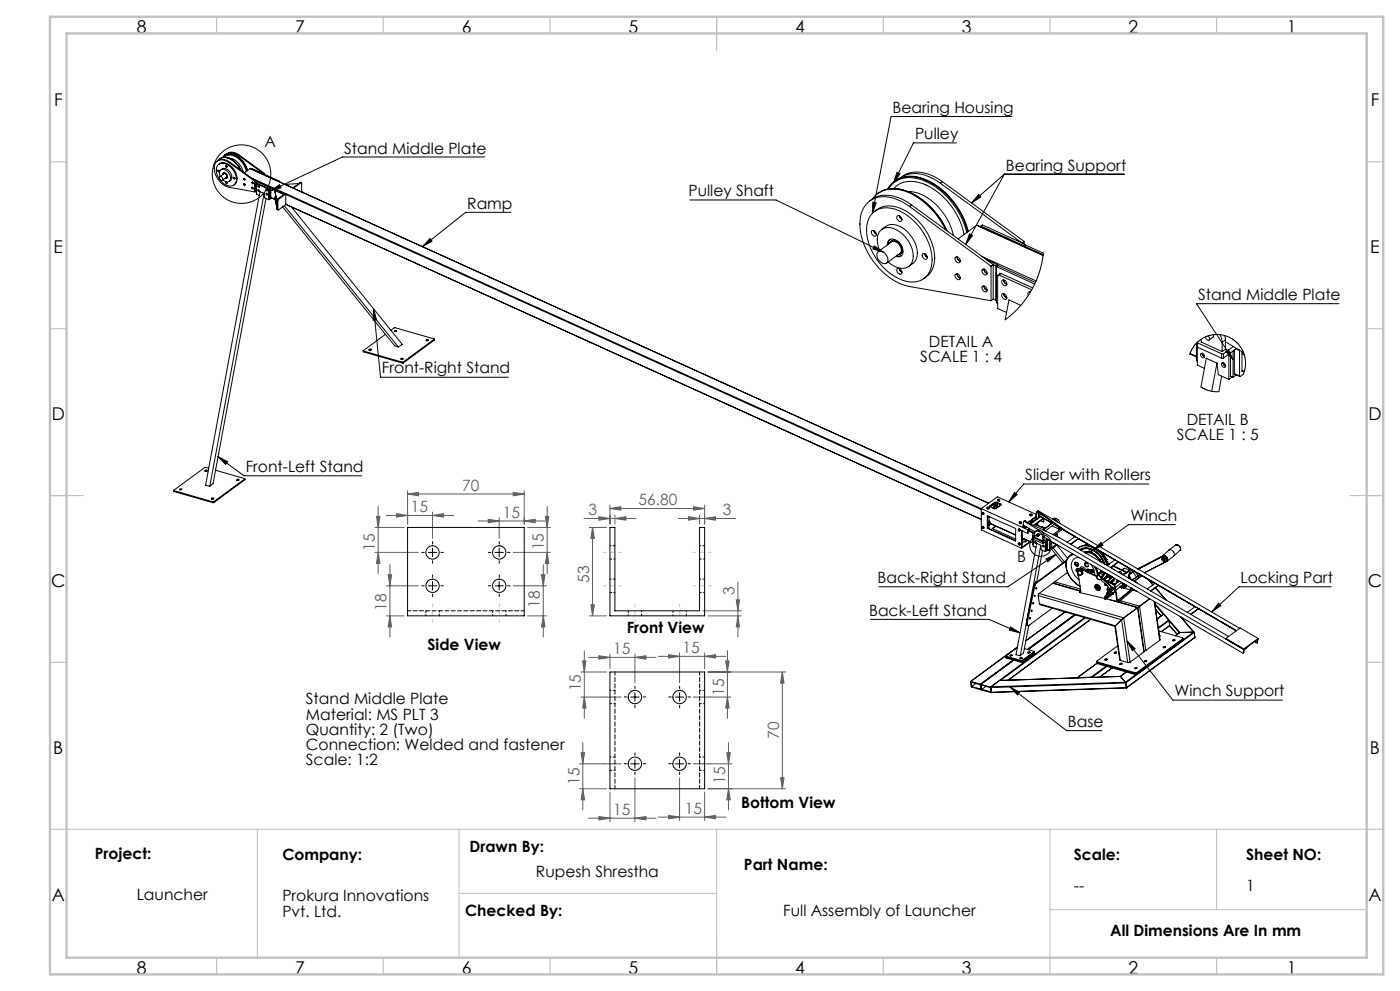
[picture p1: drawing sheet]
<svg xmlns="http://www.w3.org/2000/svg" width="420mm" height="297mm" viewBox="0 0 420 297" stroke-linecap="round" stroke-linejoin="round" font-family="sans-serif">
<defs><g id="words">
<g font-size="5.3">
<text x="41" y="9.9">8</text>
<text x="88.5" y="9.9">7</text>
<text x="138.5" y="9.9">6</text>
<text x="188.5" y="9.9">5</text>
<text x="238.5" y="9.9">4</text>
<text x="288.5" y="9.9">3</text>
<text x="338.5" y="9.9">2</text>
<text x="386" y="9.9">1</text>
<text x="16.2" y="31.7">F</text>
<text x="411.2" y="31.7">F</text>
<text x="16.1" y="75.9">E</text>
<text x="411.1" y="75.9">E</text>
<text x="15.5" y="125.9">D</text>
<text x="410.5" y="125.9">D</text>
<text x="15.4" y="175.9">C</text>
<text x="410.4" y="175.9">C</text>
<text x="16" y="225.9">B</text>
<text x="411" y="225.9">B</text>
<text x="15.5" y="270.2">A</text>
<text x="410.5" y="270.2">A</text>
<text x="41" y="291.9">8</text>
<text x="88.5" y="291.9">7</text>
<text x="138.5" y="291.9">6</text>
<text x="188.5" y="291.9">5</text>
<text x="238.5" y="291.9">4</text>
<text x="288.5" y="291.9">3</text>
<text x="338.5" y="291.9">2</text>
<text x="386" y="291.9">1</text>
</g>
<g font-size="4.7">
<text x="267.8" y="33.9">Bearing Housing</text>
<text x="274.5" y="41.8">Pulley</text>
<text x="79.4" y="44">A</text>
<text x="103.2" y="46">Stand Middle Plate</text>
<text x="301.8" y="51.1">Bearing Support</text>
<text x="206.5" y="58.8">Pulley Shaft</text>
<text x="140.2" y="62.5">Ramp</text>
<text x="359.4" y="89.9">Stand Middle Plate</text>
<text x="278.7" y="104">DETAIL A</text>
<text x="114.6" y="111.9">Front-Right Stand</text>
<text x="276.1" y="108.5">SCALE 1 : 4</text>
<text x="353" y="131.9">SCALE 1 : 5</text>
<text x="356" y="127.4">DETAIL B</text>
<text x="73.7" y="141.5">Front-Left Stand</text>
<text x="307.6" y="144">Slider with Rollers</text>
<text x="339.1" y="156.1">Winch</text>
<text x="305.1" y="168.5">B</text>
<text x="263.3" y="174.7">Back-Right Stand</text>
<text x="372.2" y="174.7">Locking Part</text>
<text x="260.7" y="184.6">Back-Left Stand</text>
<text x="188" y="189.7">Front View</text>
<text x="128.3" y="194.9">Side View</text>
<text x="352.3" y="208.7">Winch Support</text>
<text x="91.8" y="211.1">Stand Middle Plate</text>
<text x="91.8" y="215.6">Material: MS PLT 3</text>
<text x="91.8" y="220.2">Quantity: 2 (Two)</text>
<text x="320.4" y="217.9">Base</text>
<text x="91.8" y="224.7">Connection: Welded and fastener</text>
<text x="91.8" y="229.2">Scale: 1:2</text>
<text x="222.4" y="242.3">Bottom View</text>
<text x="28.4" y="257.4">Project:</text>
<text x="84.7" y="257.8">Company:</text>
<text x="140.8" y="255.4">Drawn By:</text>
<text x="322.2" y="257.8">Scale:</text>
<text x="373.8" y="257.8">Sheet NO:</text>
<text x="160.8" y="262.9">Rupesh Shrestha</text>
<text x="223.2" y="260.8">Part Name:</text>
<text x="41" y="269.7">Launcher</text>
<text x="322.2" y="266.9">--</text>
<text x="373.8" y="266.9">1</text>
<text x="84.7" y="270.1">Prokura Innovations</text>
<text x="84.7" y="274.7">Pvt. Ltd.</text>
<text x="139.5" y="274.4">Checked By:</text>
<text x="235" y="274.4">Full Assembly of Launcher</text>
<text x="333.1" y="280.4">All Dimensions Are In mm</text>
</g>
<g font-size="4.7" fill="#5d5d5d">
<text x="138.7" y="147">70</text>
<text x="123.3" y="153.4">15</text>
<text x="150.9" y="155.1">15</text>
<text x="176.5" y="154.4">3</text>
<text x="191.6" y="151.4">56.80</text>
<text x="216.8" y="154.4">3</text>
<text x="112.5" y="165.1" transform="rotate(-90 112.5 165.1)">15</text>
<text x="163.2" y="164.9" transform="rotate(-90 163.2 164.9)">15</text>
<text x="176.8" y="174.7" transform="rotate(-90 176.8 174.7)">53</text>
<text x="220.4" y="178.3" transform="rotate(-90 220.4 178.3)">3</text>
<text x="116" y="183.1" transform="rotate(-90 116 183.1)">18</text>
<text x="162" y="182.1" transform="rotate(-90 162 182.1)">18</text>
<text x="183.9" y="196">15</text>
<text x="204.8" y="195.7">15</text>
<text x="174.3" y="207.2" transform="rotate(-90 174.3 207.2)">15</text>
<text x="217.2" y="208.6" transform="rotate(-90 217.2 208.6)">15</text>
<text x="233.7" y="221.4" transform="rotate(-90 233.7 221.4)">70</text>
<text x="173.9" y="235.1" transform="rotate(-90 173.9 235.1)">15</text>
<text x="217.6" y="234.9" transform="rotate(-90 217.6 234.9)">15</text>
<text x="183.9" y="244.2">15</text>
<text x="205.5" y="243.9">15</text>
</g>
</g></defs>
<g fill="none" stroke="#000" stroke-width=".3">
<path d="M303.6 34.9h-36.3l-5.6 29M81.1 57.2l2.8-1.9 .4 1zM145.5 47.1h-42.8l-21.6 10.1M207 59.9h25.8l32.2 15.7M269.1 51.6l.9 .5-1.9 2.7zM286.9 42.8h-12.9l-5.9 12M293.6 58.3l.7 .8-2.8 1.7zM301.3 52.2h36M301.3 52.2l-9.8 8.6M301.3 52.2l-11.6 21M129 71.5l.6 .8-2.9 1.6zM153.2 63.6h-13.5l-13 10.3"/>
<path d="M261.8 60.6l1.1 .2-1.2 3.1zM262.3 73.7l2.7 1.9-3.1-1zM290.9 70.1l.8 .5-2 2.6zM112.1 92.6l.9 3.3-1.1 .1zM112.1 92.6l2.1 20.5h38.3M401.7 91h-42.7l10.9 16.8M367.7 105.3l.8-.6 1.4 3.1zM65.3 136.8l3 1.6-.6 .8zM65.3 136.8l7.9 5.8h35.2M304.3 147.6l.8 .6-2.5 2.3zM344.6 145.1h-37.5l-4.5 5.4M352.6 157.2h-14l-10.7 7.7"/>
<path d="M128.5 165.6h2.5M128.5 175.6h2.5M129.8 164.3v2.5M129.8 174.3v2.5M148.5 165.6h2.5M148.5 175.6h2.5M149.8 164.3v2.5M149.8 174.3v2.5M313.8 167.5l3-1.4-2.4 2.3zM316.8 166.1l-14.4 9.8h-38.7M327.9 164.9l2.4-2.3 .6 .8zM399.3 175.9h-27.6l-8.2 7.5"/>
<path d="M261.1 185.6h35.6l9.3 4.1M303.2 187.9l2.8 1.8-3.2-.9zM338.1 192.1l2.4 2.3-.8 .6zM338.1 192.1l13.8 17.7h32.8M365.6 180.8l.7 .7-2.8 1.9zM189.2 208.9h2.5M190.5 207.6v2.5M202.6 208.9h2.5M203.9 207.6v2.5M303 205.8l2.9 1.7-.6 .8zM303 205.8l17 13.2h10.6M189.2 228.9h2.5"/>
<path d="M190.5 227.6v2.5M202.6 228.9h2.5M203.9 227.6v2.5"/>
<circle cx="72.5" cy="52.2" r="8.8"/>
<circle cx="312.2" cy="163.4" r="3.3"/>
</g>
<g fill="none" stroke="#5d5d5d" stroke-width=".3">
<path d="M112.5 158.1h8.7M113 154.8h1l-.5 3.3zM113.5 151.7v20.2M115.9 154.5h20.2M119 153.9l3.3 .6-3.3 .5zM122.3 148.1l3.3-.5v1zM122.3 147.1v10M122.3 148.1h35M129.8 154.5l3.3-.6v1.1zM129.8 153.5v7.8M143.4 156.1h20.2M146.5 155.6l3.3 .5-3.3 .6z"/>
<path d="M149.8 155.1v6.2M154 147.6l3.3 .5-3.3 .5zM157.3 156.1l3.2-.5v1.1zM157.3 147.1v10M158.3 158.1h6.8M163.7 154.8h.9l-.5 3.3zM164.1 151.7v20.2M175.2 155.4h15.6M176.8 158.1h5.2M177.8 158.1v26.5M177.8 158.1l.5 3.3h-1zM179.7 154.9l3.3 .5-3.3 .5z"/>
<path d="M183 152.4l3.3-.5v1zM183 151.4v5.7M183 152.4h28.4M184.5 155.4l3.3-.5v1zM184.5 154.4v2.7M203.5 155.4h17.2M206.6 154.9l3.3 .5-3.3 .5zM208.1 151.9l3.3 .5-3.3 .5zM209.9 154.4v2.7M211.4 151.4v5.7M211.4 155.4l3.3-.5v1zM112.5 165.6h13"/>
<path d="M113.5 165.6l.5 3.3h-1zM116 175.6h9.5M116.5 172.3h1l-.5 3.3zM117 169.2v21.7M154 165.6h11.1M154 175.6h10M162.5 172.3h1l-.5 3.3zM163 169.2v21.7M164.1 165.6l.5 3.3h-.9zM220.9 179.8h1l-.5 3.3zM221.4 174.4v16.5M116 184.6h5.2"/>
<path d="M117 184.6l.5 3.3h-1zM158.3 184.6h5.7M163 184.6l.5 3.3h-1zM174.8 198.1h1l-.5 3.3zM175.3 195v20.3M176.6 197h20.2M176.8 184.6h5.2M177.3 181.3h1l-.5 3.3zM179.7 196.5l3.3 .5-3.3 .6zM183 196v4.4M190.5 197l3.3-.5v1.1zM190.5 196v8.6"/>
<path d="M197.5 196.7h20.2M200.6 196.2l3.3 .5-3.3 .5zM203.9 195.7v8.9M210.9 183.1h11.5M211.4 196.7l3.3-.5v1zM211.4 195.7v4.7M212.4 184.6h10M217.7 198.1h1l-.5 3.3zM218.2 195v20.3M221.4 184.6l.5 3.3h-1zM174.3 201.4h7.7M174.3 208.9h11.9"/>
<path d="M175.3 208.9l.5 3.3h-1zM208.1 208.9h11.1M212.4 201.4h23.3M218.2 208.9l.5 3.3h-1zM234.7 201.4l.5 3.3h-1zM234.7 201.4v35M173.8 236.4h8.2M173.8 228.9h12.4M174.3 225.6h1.1l-.6 3.3zM174.8 222.6v20.1M174.8 236.4l.6 3.3h-1.1zM183 237.4v8.8"/>
<path d="M190.5 233.1v13.1M203.9 233.1v12.8M208.1 228.9h11.5M211.4 237.4v8.5M212.4 236.4h23.3M218.1 225.6h1l-.6 3.3zM218.5 236.4l.6 3.3h-1zM218.5 222.6v20.1M234.2 233.1h1l-.5 3.3zM176.6 245.2h20.2M179.7 244.7l3.3 .5-3.3 .5zM190.5 245.2l3.3-.5v1z"/>
<path d="M197.5 244.9h20.2M200.6 244.4l3.3 .5-3.3 .5zM211.4 244.9l3.3-.5v1z"/>
</g>
<g fill="none" stroke="#000" stroke-width=".3" stroke-dasharray="15.2 1.3 1.3 1.3">
<path d="M127.3 165.6h-.8M127.3 175.6h-.8M129.8 163.1v-.8M129.8 168.1v.7M129.8 173.1v-.8M129.8 178.1v.7M132.3 165.6h.7M132.3 175.6h.7M147.3 165.6h-.8M147.3 175.6h-.8M149.8 163.1v-.8M149.8 168.1v.7"/>
<path d="M149.8 173.1v-.8M149.8 178.1v.7M152.3 165.6h.7M152.3 175.6h.7M188 208.9h-.8M190.5 206.4v-.8M190.5 211.4v.7M193 208.9h.7M201.4 208.9h-.8M203.9 206.4v-.8M203.9 211.4v.7M206.4 208.9h.7"/>
<path d="M188 228.9h-.8M190.5 226.4v-.8M190.5 231.4v.7M193 228.9h.7M201.4 228.9h-.8M203.9 226.4v-.8M203.9 231.4v.7M206.4 228.9h.7"/>
</g>
<path d="M186.5 175.6h-5.5M186.5 165.6h-5.5M207.9 175.6h5.5M207.9 165.6h5.5M129.8 181.1v5.5M149.8 181.1v5.5M190.5 181.1v5.5M203.9 181.1v5.5M186.5 208.9h-5.5M207.9 208.9h5.5M186.5 228.9h-5.5M207.9 228.9h5.5" fill="none" stroke="#c3c8d2" stroke-width=".3" stroke-dasharray="15.2 1.3 1.3 1.3" stroke-dashoffset="14.4"/>
<path d="M20 248.5h390M77.2 248.5v38.5M137.7 248.5v38.5M215 248.5v38.5M315 248.5v38.5M365 248.5v24.1M137.7 267.8h77.3M315 272.6h95" fill="none" stroke="#c0c0c0" stroke-width=".3"/>
<g fill="none" stroke="#c0c0c0" stroke-width=".35">
<path d="M65 5v5M115 5v5M165 5v5M215 5v10M265 5v5M315 5v5M365 5v5M15 48.5h5M410 48.5h5M15 98.5h5M410 98.5h5M15 148.5h10"/>
<path d="M405 148.5h10M15 198.5h5M410 198.5h5M15 248.5h5M410 248.5h5M65 287v5M115 287v5M165 287v5M215 282v10M265 287v5M315 287v5M365 287v5"/>
</g>
<path d="M15 5h400v287h-400zM20 10h390v277h-390z" fill="none" stroke="#c0c0c0" stroke-width=".7"/>
<path d="M129 71.5l.6 .8-2.9 1.6zM304.3 147.6l.8 .6-2.5 2.3zM365.6 180.8l.7 .7-2.8 1.9zM303 205.8l2.9 1.7-.6 .8zM338.1 192.1l2.4 2.3-.8 .6zM327.9 164.9l2.4-2.3 .6 .8zM303.2 187.9l2.8 1.8-3.2-.9zM313.8 167.5l3-1.4-2.4 2.3zM112.1 92.6l.9 3.3-1.1 .1zM65.3 136.8l3 1.6-.6 .8zM81.1 57.2l2.8-1.9 .4 1zM293.6 58.3l.7 .8-2.8 1.7zM290.9 70.1l.8 .5-2 2.6zM261.8 60.6l1.1 .2-1.2 3.1zM269.1 51.6l.9 .5-1.9 2.7zM262.3 73.7l2.7 1.9-3.1-1zM367.7 105.3l.8-.6 1.4 3.1z" fill="#000"/>
<g fill="#5d5d5d">
<path d="M208.1 151.9l3.3 .5-3.3 .5zM183 152.4l3.3-.5v1zM184.5 155.4l3.3-.5v1zM179.7 154.9l3.3 .5-3.3 .5zM154 147.6l3.3 .5-3.3 .5zM122.3 148.1l3.3-.5v1zM157.3 156.1l3.2-.5v1.1zM146.5 155.6l3.3 .5-3.3 .6zM211.4 196.7l3.3-.5v1zM200.6 196.2l3.3 .5-3.3 .5zM211.4 244.9l3.3-.5v1zM200.6 244.4l3.3 .5-3.3 .5z"/>
<path d="M206.6 154.9l3.3 .5-3.3 .5zM211.4 155.4l3.3-.5v1zM119 153.9l3.3 .6-3.3 .5zM129.8 154.5l3.3-.6v1.1zM179.7 196.5l3.3 .5-3.3 .6zM190.5 197l3.3-.5v1.1zM179.7 244.7l3.3 .5-3.3 .5zM190.5 245.2l3.3-.5v1z"/>
<path d="M221.4 184.6l.5 3.3h-1zM220.9 179.8h1l-.5 3.3zM117 184.6l.5 3.3h-1zM116.5 172.3h1l-.5 3.3zM163 184.6l.5 3.3h-1zM162.5 172.3h1l-.5 3.3zM174.8 236.4l.6 3.3h-1.1zM174.3 225.6h1.1l-.6 3.3zM218.5 236.4l.6 3.3h-1zM218.1 225.6h1l-.6 3.3z"/>
<path d="M177.8 158.1l.5 3.3h-1zM177.3 181.3h1l-.5 3.3zM113 154.8h1l-.5 3.3zM113.5 165.6l.5 3.3h-1zM163.7 154.8h.9l-.5 3.3zM164.1 165.6l.5 3.3h-.9zM234.7 201.4l.5 3.3h-1zM234.2 233.1h1l-.5 3.3zM174.8 198.1h1l-.5 3.3zM175.3 208.9l.5 3.3h-1zM217.7 198.1h1l-.5 3.3zM218.2 208.9l.5 3.3h-1z"/>
</g>
<g fill="none" stroke="#000" stroke-width=".3">
<path d="M65.2 48.3a3 3 0 0 1 3.8 .3M65.4 48.1a3.2 3.2 0 0 1 4.7 .3l1.3 1.3 .8 1.2M65.5 49.4a3.1 3.1 0 0 1 4.2 1.3 3.6 3.6 0 0 1 .6 4.6 3.2 3.2 0 0 1-4.3-1.3 3.7 3.7 0 0 1-.5-4.6zM65.5 51l.3 .4zM65.6 49.2a2.9 2.9 0 0 1 4 .9 3.9 3.9 0 0 1 .9 5.1l-.3 .3M65.9 53l1.3-.9a.72 .72 0 0 1 .7 .2 .72 .72 0 0 1 0 .8l-1.2 .9M65.9 52.9a.62 .62 0 0 1 .8 .4 .62 .62 0 0 1-.3 .8l-.5-.4zM66.1 52.9a1.25 1.25 0 0 1-.1-1.7 1.25 1.25 0 0 1 1.6-.3 2.42 2.42 0 0 1 1.2 3.4l-1 .2-.9-.6M66.3 50.9a2.09 2.09 0 0 1 3.2 1.6l.1 .6a1.25 1.25 0 0 1-.8 1.2M66.8 52.3v-.1a.81 .81 0 0 1 1.1-.2 .81 .81 0 0 1 .3 .9 .44 .44 0 0 1-.2 .5 .44 .44 0 0 1-.4 0M66.9 47.2a5.9 5.9 0 0 1 5.4 3.8M66.9 47.2l-1 .4"/>
<path d="M66.9 47.2a5.9 5.9 0 0 1 5.3 3.8M66.9 47.2a3 3 0 0 1 4.6 0l1.7 1.9 .9 2.1M67 52.2a.66 .66 0 0 1 .9 .1 .66 .66 0 0 1-.1 .9M67 51.9l-.1 .4M67.1 52a.75 .75 0 0 1 .9 .3 .75 .75 0 0 1 0 .9M67.4 47.1a3.1 3.1 0 0 1 4.3 .6l1.5 1.9 .7 1.8M67.5 46.5a4 4 0 0 1 5.1 1.5l1.1 1.6 .5 1.5a6.3 6.3 0 0 0-5.7-5l-.9 .3-.8 .8M67.7 53.3h.4M67.9 49.7l.2 .3zM67.9 54.5l.2 .4zM68.7 47.4a5.1 5.1 0 0 1 4.2 4.1M68.8 48.8a2.65 2.65 0 0 0-4.3 .5 6 6 0 0 0 4.3 6.9l7.6 1.3"/>
<path d="M68.8 48.8l7.6 5.5M69 48.6l-.2 .2M69 48.6l7.6 5.5M70.2 53.2l.3 .3zM71.7 46.7l7.5 5.5 .2-.2M71.9 46.5l-1.5-.7a2.4 2.4 0 0 0-2.4 .3l.2-.1a3.2 3.2 0 0 1 3.5 .7M71.9 46.5l-.2 .2M71.9 46.5l7.5 5.5M73.2 53.4l.3 .4M73.2 55l.3 .4zM73.2 53.5l.3 .3M73.2 53.4v.1"/>
<path d="M73.5 53.8h.1M75 50.5l12.8 5.8M75 50.5l-1.7 1.3M75.4 50.6v.1M75.4 50.6l3.9 1.8M75.4 50.6l.2-.1 3.9 1.8M75.5 53.4l10.1 4.6-2.3 1.6M75.7 54.6l.3 .4M75.7 56.1l.3 .4zM75.7 54.6h.1M76 55h.1M76 56.5h.1"/>
<path d="M76 53.7l.9 .4M76.4 54.3v3.2M76.6 54.1l.2 .2M76.6 57.4l.2 .1M76.6 54.1l-.2 .2M76.6 57.4l-.2 .1M76.6 54.1v3.3M76.8 54.3v3.2M76.9 57.4l-.1 .1M76.9 54.4l.1 3.3M76.9 54.4l4.2 1.9M76.9 54.4l.1-.1 4.2 1.9"/>
<path d="M76.9 54.1v.2M76.9 54.1l-.1 .2M77.1 55.1l-.1 3.1 .8 .4M77.1 55.1l3.4 1.6M77.3 55l-.3 .1M77.3 55l-.2 .1M77.3 55l3.4 1.5M77.5 55.6l.3 .4zM77.5 56.8l.3 .4zM79.2 58l-1.2-.6-16.3 88 1.2 .3M79.2 58l-16.3 87.7M79.2 58l.2 1.3 1.2 .6"/>
<path d="M79.3 52.4v.1M79.4 52v.2M79.4 52.5h.1M79.4 52.5l.2-.2 4.2 2M79.4 52.5l4.2 1.9M79.5 52.3l-.2 .1M79.5 52.3v.1M79.8 59.5l-15.9 85.4-1 .8M79.9 56.7l.4 .4zM79.9 57.9l.4 .4zM80.5 56.7l.1 .1M80.6 56.8v3.1"/>
<path d="M80.7 56.5l.1 .2M80.7 56.5l-.2 .2M80.8 56.7l-.2 .1M80.8 56.7v2.8l.3 .1M81 59.5l-.4 .4M81.1 56.3v3.3M81.2 59.2l1.3 .6M81.2 56.2l-.1 .1M81.2 56.2l.1 3.1M81.2 56.2l4.2 1.9M81.5 59.3l-.4 .3M82.4 57.1l.7 3.4"/>
<path d="M82.4 59.1l.7 3.4M82.4 57.1l.7 3.1M82.4 57.1l2.7 1.2M82.4 59.1l.7 3.1M82.4 59.1l.4 .2M83.3 59.6l-.2 .5M83.3 59.6l.3 .1M83.6 59.7l-.2 .5M83.6 54.4h.1M83.8 54.3l-.2 .1M83.8 54.3v.2M85.7 58.3v2.9"/>
<path d="M85.7 58.3l208.7 94.4M85.8 58.1l-.1 .2M85.8 58.1l-2.2 1.6M85.8 58.1l208.6 94.4M88 56.4l208.6 94.4M89.6 55l-4 .3M90 54.7h.4M90 54.7l-2.2 1.6M90 54.7l.3 .1M90.3 54.8h.2v2.7M90.3 54.8l-2.3 1.6M90.5 57.5h.1"/>
<path d="M261.7 59.7a8 8 0 0 1 9.8-2.4 22.9 22.9 0 0 1 12.2 11.6M266.3 56.7a8.1 8.1 0 0 1 10.7-3 23.3 23.3 0 0 1 13.3 15.8M266.5 56.7l-1.7 .4-1.5 .9M266.5 56.7a15.3 15.3 0 0 1 12.5 5.2 25.7 25.7 0 0 1 5 7.2M266.5 56.6a7.7 7.7 0 0 1 9.4-2.9 22.6 22.6 0 0 1 14.1 16M266.6 56.6a14.9 14.9 0 0 1 12.1 5 23.9 23.9 0 0 1 5.4 7.6M268.1 56.5a7.7 7.7 0 0 1 8.8-1.4 21.1 21.1 0 0 1 12.3 15.2M268.4 54.3a9.1 9.1 0 0 1 9.7-.3 23.6 23.6 0 0 1 12.4 15.4M272.4 57.4a14.5 14.5 0 0 1 11.3 7.6l1.5 2.7 .8 2.9M282.1 54.9l24.5 17.9 .6-.4M282.8 54.5a11.6 11.6 0 0 0-10.7-2.4l-1.9 1.2a9.3 9.3 0 0 1 10.1 .4l1.8 1.2M282.8 54.5l-.7 .4"/>
<path d="M282.8 54.5l24.4 17.9M83.1 62.6l.3 .3M83.1 60.1l.3 .1M83.1 60.1v2.5M83.1 62.6l.3 .2M83.4 60.2v2.6M84.8 62l33.6 41.6 1.1 .4M85.3 61.7l34.2 42.3M85.7 61.2l.1 .1M85.7 61.2l208.7 94.4M85.8 61.3l-2.3 1.6-.1-.1M85.8 61.3l208.6 94.4"/>
<path d="M87.4 62l33.3 41.2-1.2 .8M260.9 60.3a8.8 8.8 0 0 1 9.8-.6l2.8 1.7M261.6 69.1a1.1 1.1 0 0 1 1.1 .5 1.1 1.1 0 0 1 0 1.2 1.09 1.09 0 0 1-1.1-.5 1.09 1.09 0 0 1 0-1.2zM262 63.7a7.6 7.6 0 0 1 9.1 .1 17.2 17.2 0 0 1 8.4 15.4 5.8 5.8 0 0 1-7.2 5.2 17 17 0 0 1-12.3-16.7 6.1 6.1 0 0 1 2-4zM262.2 69.1l.2 .6 .5 .5-.6-.6zM262.4 63.3a7.1 7.1 0 0 1 8.2-.7 17.3 17.3 0 0 1 9.7 16 6.1 6.1 0 0 1-2.3 4.3M263.5 75.4l4-2.9a2.33 2.33 0 0 1 2.3 .9 2.33 2.33 0 0 1 .2 2.5l-4 2.9M263.5 75.4a2.33 2.33 0 0 1 2.3 1 2.33 2.33 0 0 1 .2 2.5 2.33 2.33 0 0 1-2.4-1 2.33 2.33 0 0 1-.1-2.5zM263.9 75.1a5.5 5.5 0 0 1 .5-6.3 4.8 4.8 0 0 1 5.7 .8 8.6 8.6 0 0 1 3.5 8.9 3.4 3.4 0 0 1-4.7 1.5l-2.4-1.5M264.5 68.8a4.7 4.7 0 0 1 6.9-.1 8.6 8.6 0 0 1 3.5 8.9l-.6 .9-1.7 1.3M266.2 73.4a1.62 1.62 0 0 1 .9-1.7 1.62 1.62 0 0 1 1.9 .4 3.6 3.6 0 0 1 1.6 4.3l-.9 .6-1-.2M266.9 72.9a1.41 1.41 0 0 1 1.2-.9 1.41 1.41 0 0 1 1.4 .7 2.34 2.34 0 0 1 .6 3.5l-.7 .1"/>
<path d="M266.9 71.8l-.4 1.4M267.3 72.3a1.98 1.98 0 0 1 2.9 1 1.93 1.93 0 0 1-.1 2.8M269 76.6l.7 .2 .8-.2M269.1 64.8a1.01 1.01 0 0 1 1.2 .3 1.01 1.01 0 0 1 .1 1.2 1.16 1.16 0 0 1-1.3-1.5zM269.8 64.7l.1 .4 .7 .7-.6-.5zM272.8 61.9a11.3 11.3 0 0 0-10.6-2.4 8 8 0 0 0-4.2 8.8 21 21 0 0 0 13.9 17.4l25.4 4.4M272.8 61.9l24.5 17.9M273.5 61.4l-.7 .5M273.5 61.4l24.5 17.9M276.7 76.2a1.01 1.01 0 0 1 1.2 .2 1.01 1.01 0 0 1 .1 1.3 1.16 1.16 0 0 1-1.3-1.5zM277.4 76l.1 .4 .7 .7-.6-.5zM286.6 77.1a1.01 1.01 0 0 1 1.2 .4 1.01 1.01 0 0 1-.1 1.3 1.25 1.25 0 0 1-1.1-1.7z"/>
<path d="M287.1 77l.3 .8 .7 .5-.6-.4zM292.9 67.6l.3-.1 19.7 8.9-5.7-2.6M292.9 67.6l-5.5 4M292.9 67.6l20 9M294.3 67.8v.2M294.3 67.8l12.7 5.8M294.3 67.8l.4-.4 12.8 5.8M294.6 76.9l16.2 7.3M296 77.9l3.2 1.4M297.3 79.8v10.3M298 79.3l.7 .4M298 79.3l-.7 .5"/>
<path d="M298 79.3v10.4M298.7 79.7v10.3M298.9 79.9v10.8l.4 .2M298.9 79.9l11.5 5.2M298.9 79.9l.5-.3 11.2 5.1M299.2 79.3l-.5 .4M299.2 79.3v.4M307 73.6v.2M307.2 73.8l.5-.3 5.3 2.4-.7 3.8-1.5 4.7-2.6 4.7-3 3.6-3.6 3.1 1.1-5.9 3.5 1.6M307.2 72.4v.7M307.2 73.8v.1M307.5 73.2l-.5 .4"/>
<path d="M307.5 73.2v.4M117.3 99l1.2-.8 11.7 3.5M118.4 99.1l.5-.1a.27 .27 0 0 1-.2 .4 .27 .27 0 0 1-.3-.3zM118.9 99.3l-.5 .1M269.2 80.5a1.12 1.12 0 0 1 1.1 .5 1.12 1.12 0 0 1 .1 1.2 1.12 1.12 0 0 1-1.1-.5 1.12 1.12 0 0 1-.1-1.2zM269.8 80.5l.2 .6 .6 .5-.5-.4zM278 82.9l-.8 .6M286.6 82.2a.99 .99 0 0 1 1.2 .4 .99 .99 0 0 1-.1 1.2 1.2 1.2 0 0 1-1.1-1.6zM287.1 82.1l.4 .9 .6 .4-.7-.5zM294.7 80.8a.99 .99 0 0 1 1.2 .4 .99 .99 0 0 1-.1 1.2 1.2 1.2 0 0 1-1.1-1.6zM294.7 85.8a1.01 1.01 0 0 1 1.2 .4 1.01 1.01 0 0 1-.1 1.3 1.25 1.25 0 0 1-1.1-1.7zM295.2 80.6l.3 .9 .7 .4-.7-.3z"/>
<path d="M295.2 85.7l.3 .8 .7 .5-.7-.4zM298 89.7l.7 .3M298 89.7l-.7 .4M298.9 89.9l-.2 .1M299.7 82.4l-.4 .2v9.9l2.7 1.2M299.7 82.4l9.8 4.5M300.3 82l-.3-.1-.6 .5M300.3 82l-.6 .4M300.3 82l9.5 4.3M300.6 88.2a.99 .99 0 0 1 1.2 .3 .99 .99 0 0 1 0 1.2 1.18 1.18 0 0 1-1.2-1.5zM300.7 84a1.05 1.05 0 0 1 1.1 .4 1.05 1.05 0 0 1 0 1.2 1.11 1.11 0 0 1-1.1-1.6zM301.1 83.9l.2 .8 .7 .5-.7-.5z"/>
<path d="M301.1 88l.2 .8 .7 .5-.7-.5zM309 87.5v.2zM309.1 87.5a.59 .59 0 0 0-.7 .2 .59 .59 0 0 0 .1 .8M108.9 105.1l.1 .3M109 105.2l11.7 3.3M109 105.2v.2M109 105.4l11.8 3.4M110.7 104.7l.5-.1a.3 .3 0 0 1-.1 .5 .3 .3 0 0 1-.4-.3zM111.3 104.9h-.5M115.6 100.2l-6.6 5M120.3 107.5l.1-.1a.31 .31 0 0 1 .4-.1 .31 .31 0 0 1 .1 .5 .31 .31 0 0 1-.5-.1zM120.7 108.5l.1 .3"/>
<path d="M120.9 107.6l-.5 .1M120.9 108.5h-.2M120.9 108.5l.1 .3M121 108.8h-.2M127.8 101.9l.6-.1a.3 .3 0 0 1-.2 .3 .3 .3 0 0 1-.4-.2zM128.5 102.1h-.5M130.2 101.7l-9.3 6.8M130.2 101.7l.1 .2M130.3 101.6v.3M130.3 101.9l-9.3 6.9M357 105.9l1.9 .9M358.9 107l-2-.9 1.5-2.7 2.3-1.9 1.9-.9 1.9-.3 2.2 .1 1.7 .5 2 1.2 1.3 1.2 1 1.5 .6 1.7 .4 1.8-.2 2.3-.5 1.6-.9 .7-.2-.2"/>
<path d="M358.9 102.9v5.2l.3 .1M359.2 104v5.4l2.2 1M359.3 102.8l-.2-.1v1.2l.2 .2M359.3 102.8l7.2 3.2M359.3 104.1l7.2 3.2M359.3 102.8v1.3M360.3 105.9a.85 .85 0 0 1 .9 .4 .85 .85 0 0 1 0 .9 .9 .9 0 0 1-.9-1.3zM360.4 101.7v.8l6.2 2.9M360.6 105.9l.1 .4 .7 .6-.6-.5zM362.4 100.7a.71 .71 0 0 1 .5 .6 .71 .71 0 0 1-.4 .7l-.6-.3-.3-.7M364.1 100.3v.6l-1.4 1M365.1 108.8l-3.2-1.4-1.6 8.6 2.6 1.2 2.8 .2 .8-4.7"/>
<path d="M365.1 108.8l-1.6 8.5M365.1 108.8l.4 3.5 3.2 1.4M366 100.3l.6 2.3M366.5 106v1.3M366.6 108.8a.78 .78 0 0 1 .9 .3 .78 .78 0 0 1-.2 1 .94 .94 0 0 1-.7-1.3zM366.6 102.6v2.8M366.9 108.7l.2 .6 .6 .4-.5-.3zM367.1 106h-.6M367.1 107.3h-.6M367.1 106v1.3M367.4 100.6l.2 1.3M367.6 101.9l-1 .7"/>
<path d="M367.6 101.9v2.8l-1 .7M367.6 102.4l5.4 3.2M368.7 106.1v7.6M369.1 105.8v6.9l.8 .4M369.7 113l-1 .7M369.9 105.2v7.9M370 103.9l-2.9 2.1M370.3 112.1l1.6 .8M370.3 104.9v7.4l.2-.1M370.3 112l1.6 .7M370.8 104.6l1.1 .4M370.9 112.4l-1 .7"/>
<path d="M371 104.4l-3.9 2.9M371.9 104.9v.1M371.9 105v7.7M372.6 105.4v.1M372.6 105.5v5.8h.3M372.6 111.2l.3 .1M372.6 106.1l.7 .3M372.6 105.4l.5 .3M373.4 110.9l-.5 .4M52.1 147l.1 .3M52.2 147l11.7 3.4M52.2 147v.3"/>
<path d="M52.2 147.3l11.7 3.4M53.9 146.6l.5-.1a.28 .28 0 0 1-.2 .4 .28 .28 0 0 1-.3-.3zM54.5 146.8h-.6M61.5 141l.5-.1a.28 .28 0 0 1-.2 .4 .28 .28 0 0 1-.3-.3zM62.1 141.1l-.6 .1M62.6 140.3l-1.1-.3-9.3 7M63.4 149.3l.6-.1a.28 .28 0 0 1-.2 .4 .28 .28 0 0 1-.4-.3zM63.9 150.4v.3M64 149.5l-.5 .1M64.1 150.4h-.2M64.1 150.4v.2M64.1 150.6l-.2 .1"/>
<path d="M64.7 140.9l8.7 2.6M71 143.8l.6-.2a.29 .29 0 0 1-.2 .4 .29 .29 0 0 1-.4-.2zM71.6 143.9l-.5 .1M73.4 143.5l-9.3 6.9M73.4 143.5v.3M73.4 143.8l-9.3 6.8M122.3 158.1h35v26.5h-35zM183 158.1h1.5v25h25.4v-25h1.5v26.5h-28.4zM294.4 152.4v6.4l12.1 5.5M294.4 152.4l13.9 6.3M294.4 152.4l4.8-3.5 11.7 5.3M294.6 157.9l.3-.2 .2 .2 .1 .3-.2 .2"/>
<path d="M294.6 153.7l.3-.2 .2 .2 .1 .3-.2 .2M296.1 152.1v.3l.3 .2 .3-.2v-.3M296.2 152l.3-.1a.23 .23 0 0 1 .1 .3 .23 .23 0 0 1-.3 .1 .23 .23 0 0 1-.1-.3zM296.2 154.6l8.5 3.8v3.8l-8.5-3.9zM296.3 158.3h-.1M296.3 158.3l8.4 3.7M296.4 154.7l-.1 3.6M296.7 155v1.5l-.4 .2M296.7 156.2h.1a.36 .36 0 0 1 .2 .5 .36 .36 0 0 1-.5 .1h-.2M296.7 157.2v1.2M296.9 157.1l-.2 .4M296.9 154.9l-.6 .1"/>
<path d="M297 151.6l.1 .3M297 151.8h-.1M297 151.6v.2M297 151.9l1.1-.6 .2 .5-.6 .4M297 156.8l-.2 .3-.5 .1M297 156.9l7.7 3.5M297 156.5v.3M297 156.8l7.7 3.5M297.2 157l-.4 .4M297.6 151.3v.2M298.1 151l.5 .6-.1 .4-.3 .1M298.3 150.8h.1"/>
<path d="M298.4 150.8l.4 .5-.1 .5M298.4 150.6l-1.4 1M298.4 150.6v.1M298.4 150.7l-1.4 1.1M298.7 157.7l-1 .7 7 3.2M298.7 151.8l-.3 .2M298.7 151.8l.6 .3M298.8 150.7l-.4 .2M298.8 157.7l-1 .8M298.9 150.5l-.5 .1M298.9 150.7h-.5M298.9 150.5l1.3 .6"/>
<path d="M298.9 150.5v.2M298.9 150.7l1.3 .5M299.1 151.2v.6M299.3 149.7h.1a.28 .28 0 0 1 .4-.1 .28 .28 0 0 1 0 .4 .28 .28 0 0 1-.4-.1zM299.3 151.7l-.3 .2M299.3 149.8l.1 .4h.4l.1-.4M299.3 150.8v1.2l-.5-.2M299.3 151l-.5 .4M299.9 151.1v.5M300.2 151.1l.1 .2-1.5 1.2h-.5l-1.2-.6M300.2 151.2l.1 .1M300.2 151.1v.1"/>
<path d="M305.5 158.6l.3-.1 .2 .1 .1 .3-.2 .2M305.8 156.5l.2 .4 .4-.1v-.3M305.8 156.4l.5-.1 .1 .3-.4 .1zM306.6 159.1v4.9l2.4-1.7M306.7 159.1l-.1 .1M307.1 157.4l.2 .6M307.1 157.5l-.4 .3 .9 .3 .3-.2M307.1 157.6l-.2 .2M307.3 156.3h-.2l-.2 1 3.7 2.1M307.3 156.3l4.4 2.6M307.4 156.1h.1M307.5 156.1l-.4 .2"/>
<path d="M307.5 156.1l10.1 4.9 51 29.7M307.5 156.1l-.2 .2M307.7 157.8v.3M308.3 158.7v1.2M308.3 159.9l-1.8-.8v5.2M308.4 159.1l1.5 .7M308.4 158.8l-.1 1.1M308.4 158.9l2 .8M308.8 158.4l-.5 .3M308.9 158.5l-.5 .3M309 154.2l.2 .4 .3-.1 .1-.3M309 156.2l.2 .5-.3 .2"/>
<path d="M309.1 157h.1M309.2 156.1l.3 .7M309.5 155.9l.2 .7M309.8 156.2l-.1 .4M309.8 159.8l.6 .3M309.8 159.8l.2 3.4M309.8 159.8l.6 .1M309.9 156.3v.2M310.6 155.1l.2 .4-1.1 .8M310.7 157.2l2.7 1.2M310.8 154.7l-2.5 1.9M310.9 154.9l-2.5 1.8"/>
<path d="M310.9 153.5l-.1 1.2 .5 .8M310.9 153.5l.6 .4M311.1 153.4h.1M311.1 153.4l-.2 .1M311.1 153.4l1.2 .7M311.2 155.4v.2M311.2 156.8v.6M311.3 156.7v.7M311.4 153.3l-.3 .1M311.4 153.3l.9 .5M311.5 153.9v1.4M311.6 153.1l-.4 .2"/>
<path d="M311.6 153.1l-.2 .2M311.6 153.1l60.3 35.2M311.6 159.2l.8 .7 .4 1.1M311.6 159.2a.76 .76 0 0 0-.8 0 .76 .76 0 0 0-.4 .7v1.1l2.4 1.1M311.7 153.7l-.2 .2M311.7 155l.1 .1M311.7 154.6l3.9 2.2M311.7 154.8l.3 .2-2.8 2M311.7 154.5l4 2.3M312 159l.9 .8 .3 1M312 159l-.7-.1-.6 .3M312 159l-.4 .2"/>
<path d="M312.2 156.1l.8 .3M312.3 154.1h.1M312.3 154.1l6.3 4.4M312.3 153.8l7.7 5.5M312.3 153.8v.3M312.4 157.9h.1M312.4 157.9l1.2 .4M312.4 157.9l1 .5M312.5 159.3l60.6 35.4M313 155.5v.9M313 155.5l.1-.1-.1 1M313 155.5l-2.8 2"/>
<path d="M313 155.3l-2.9 2.1M313.5 154.9l-1.7-1.1-.1 1.3M315.2 156.6v.5M315.6 157.6l2.1 .9M315.9 156.6l-3 2.2M316.2 157.2l54.7 31.9M316.3 157.1l2.3 1.4M316.4 155.7l1 .8M316.4 156.9l-2.8 2.2M316.8 155.4l-.6-.1-.4 .3 .6 .1M316.8 155.4l.7 .5 .5 1M316.8 155.4l-.4 .3"/>
<path d="M316.9 160l.3 .1M317.4 155.8l.1 .1M317.7 158v.5M318 158.3h.1M318 158.3l-.3 .2M318.3 158.4l-2.4 1.8M318.5 158.5v.3M318.5 158.8l-1.6 1.2M318.5 158.7h.1M318.6 158.5l1.4 .8M320 159.3l50.9 29.7M305.5 162.8l.3-.1 .2 .1 .1 .3-.2 .2"/>
<path d="M306.6 160.7v.3M306.6 162l.6-.4 .4 .4-1 .8M306.7 161.3l-.1 .1M306.7 161.3l3.1 1.4-3.1-1.4M306.7 160.9v.4M306.8 161.7l-.2 .2M307 161.4l-.1 .4M307.7 161.7l.1 .3a.34 .34 0 0 1-.1 .4 .34 .34 0 0 1-.5-.1M308.1 161.9l-.4 .5M309.1 162.4l-2.6 1.9M309.9 161l.1 .6 2.8 1.3M310 161v.1"/>
<path d="M310 161.1v2.6l.8 .3M310 161.1l2.8 1.3M310.1 160.6l-.1 .4M310.1 160.6l.2 .1M310.2 175.4l.3 .1M310.2 175.4l-2.3 11.3M310.3 160.4l-.3 .2M310.3 160.4l-.2 .2M310.3 160.4l.1 .1M310.3 178.5v.1M310.4 160.7l-.4 .3M310.5 175.5l-2.3 11.2"/>
<path d="M310.5 162.3l.3 .4zM310.6 174.8l-.4 .6M310.6 174.8h.2M310.7 174.4v.3M310.8 174.6l-.1-.2-.1 .4M310.8 176.2v.2M310.8 174.8l-.3 .7M311 160.3l.5-.4 .2 .1 .2 .3-.6 .5M311.5 178.5l25 7.2M311.5 178.5l.3 2.5M311.7 177.9l-.2 .6M311.7 177.9l25.4 7.3"/>
<path d="M312.2 163.4l-1.2-.5-6.2 33.3 1.3 .3M312.2 163.4l-4.2 22.9M312.2 163.4l.2 1.4 1.2 .5M312.8 165l-1.8 9.5M312.8 162.4v.5M312.8 161v1.1M312.9 163.4l.3 .4zM313 162.3l-.2 .1M313 162.8l-.2 .1M313 162.3v.5M313.2 160.8l-.4 .2M313.2 160.8v1l-.4 .3"/>
<path d="M313.2 161l59.8 34.8M313.6 162.4v2.9M313.8 162.3v2.6l.3 .2M314 165l-.4 .3M314.1 162v3.1M314.1 161.5l-1.1 .8M314.2 164.7l.7 .3M314.2 161.9l.1 2.8M314.2 164.6l.6 .3M314.4 164.8l-.3 .3M314.4 161.8l.4 .2M314.5 161.7l-1.5 1.1"/>
<path d="M314.8 162v2.9M314.9 161.9l-.1 .1M315.1 164.3l.1 .1M315.1 162.1v2.2M315.1 164.4h.1M315.1 162.4l1.8 .8M315.1 162.1l.3 .2M315.1 162.1h.1M315.5 164.6l3.3 4.1M315.8 174.8l8 2.2M315.8 174.8l-4.1 3.1M315.8 174.8l8 2.3"/>
<path d="M315.9 164.2l3.4 4.2M316.4 174.4l-.2 .4M316.4 174.4l7.7 2.2M316.9 160l-.6 .4M316.9 163.2l-1.7 1.2M316.9 163.2h.1M316.9 160l.2 .2M316.9 160.7h.1M317.1 163.4l3.1 3.9M317.1 160.2l.2 .7M317.1 160.2l-.5 .3M317.2 163.3l-2.4 1.6"/>
<path d="M319.9 168.2l-9.1 6.6M320 167.9l-9.4 6.9M320.3 171.6l-3.9 2.8M321.8 166a3.7 3.7 0 0 0-1.7 5.2 8.6 8.6 0 0 0 3.9 4.5 7.2 7.2 0 0 1-4-7.7l.2-.3a2.8 2.8 0 0 1 1.9-1.5M322.4 168.6a.65 .65 0 0 1 .9 .2 .65 .65 0 0 1-.2 .9l-.7-.5zM322.5 160.8l-2.4 1.7M322.9 170.9l.4 .5M322.9 170.7v.2M323 169.5l-.4-1 .1 .8 .8 .3M323 170.8v.3M323.1 170.5l.2 .1M323.1 170.5l-.2 .2"/>
<path d="M323.1 171.3h.1M323.2 171.3h.1M323.2 168.7l.3 .8M323.3 170.6l-.4 .1M323.3 171.2l.2 .7M323.3 171.2h.1M323.3 170.6l.2 .1zM323.4 164.4a4.4 4.4 0 0 1 5.8 .7l1.9 2.1 1 2.3M323.4 170.9l-.4 .1 .3 .3M323.4 171l-.4-.1 .3 .4M323.4 171.2a.66 .66 0 0 1 .9 .2 .66 .66 0 0 1-.2 .9l-.6-.4zM323.4 170.8l-.4-.1-.1 .2 .4 .5"/>
<path d="M323.4 171.9l-.1 .4 .3 .5M323.4 161.4l-2.3 1.7M323.4 168.9l.1 .3M323.5 172v.4M323.5 171.9a.68 .68 0 0 0 1.1 .3M323.5 172h.1M323.5 172l.7 5.3-.2-.1M323.5 172.2h.1M323.6 161.5l-2.4 1.7M323.7 167.1a2.44 2.44 0 0 0-2.1 3.7l.7 1.5 1.4 1.4M323.7 170.5l-.3-.2-.3 .2M323.8 177.1l.3 .5"/>
<path d="M323.9 170.9l-.6 .2M323.9 170.9l.6 .5M324 170.4a1.02 1.02 0 0 1 1.1-.5 1.02 1.02 0 0 1 .7 1.1l.1 .1M324 164.7a4.8 4.8 0 0 1 6.1 1.8l1 1.6 .4 1M324 177.2l.1 .4M324.1 177.6l7.4 1.8M324.1 177l.1 .1M324.1 164.8a4.7 4.7 0 0 1 6.2 2.1l1.1 2.1M324.1 170.7l.7 .5M324.1 170.7l-.2 .2M324.1 170.7l-.8 .4M324.2 176.7l-.4 .3 .2 .2"/>
<path d="M324.2 176.9l-.1 .1M324.2 170.4h.1M324.2 170.4l.6-.1 .5 .6M324.2 164.9a4 4 0 0 1 5 1M324.3 164.9a4 4 0 0 1 4.9 1M324.3 170.6l-.1-.1a.56 .56 0 0 0-.6 .1 .56 .56 0 0 0-.2 .5M324.3 170.6l4.7 2.2M324.5 170.5l-.5-.1-.4 .2M324.5 170.5l4.6 2.1a.82 .82 0 0 0 .2 1 .82 .82 0 0 0 .9 .1M324.5 170.5l-.2 .1M324.5 171.4l.1 .8M324.8 171.2l-.3 .2"/>
<path d="M324.8 171.2l.1 .7-.3 .3M325.3 165.5a4.4 4.4 0 0 1 4.9 2.9M325.4 168.7a.71 .71 0 0 1 .9 .3 .71 .71 0 0 1-.1 .9l-.7-.4zM325.4 165.6a4.2 4.2 0 0 1 4.7 2.7M325.5 163.4h.1M325.5 163.4h-.1M325.5 163.4h.2M325.5 168.7l.1 .7 .8 .4M325.6 165.7a4.1 4.1 0 0 1 4.2 2.5M325.8 168.7v.2M325.9 168.7l.1 .1M326 171.2a.3 .3 0 0 1 .4-.3 .3 .3 0 0 1 0 .5"/>
<path d="M326 168.8l-.5 .4M326.1 171v.1M326.1 171.1h.1M326.1 163.3h.1M326.1 171h.1M326.1 163.3l-.2 .1M326.2 171v.1M326.2 163.3l.1 .2M326.2 171.1v.1M326.2 171l-.1 .1M326.2 171.3h.1M326.2 170.7l-.2 .2"/>
<path d="M326.2 170.9l.1 .4M326.2 170.9h.1M326.2 171.2v.1M326.2 170.7h.2M326.3 171h.1M326.3 170.9v.1M326.3 171l.1 .1M326.3 170.9l-.1 .1M326.3 170.8l.2 .3M326.3 170.6l-.2 .1M326.3 171.2h.1M326.3 170.6l-.1 .1"/>
<path d="M326.3 170.6h.2M326.4 171.2h.1M326.4 171.1v.1M326.4 171.1l-.1 .1M326.4 170.7h.1M326.4 170.7l.2 .7M326.5 170.8h.5M326.5 170.7v.1M326.5 170.8l.2 .7M326.5 171.4h.1M326.5 170.6l.1 .1M326.5 170.6l-.1 .1"/>
<path d="M326.6 170.7h.1M326.6 170.7h-.1M326.6 170.7h.4M326.6 171.4h.1M326.6 170.7l-.1 .1M326.7 163.4h.1M326.7 163.4l-.2 .1M326.8 163.4l.1 .2M326.8 164.7a.4 .4 0 0 1 .7 .2 .4 .4 0 0 1-.5 .5zM326.8 164.7l.6 .1v.6M327 170.7v.1M327 170.8l.2 .8"/>
<path d="M327.1 165.4l-1.1-.1-.7 .2M327.2 163.6h.1M327.2 170.7h.1M327.2 170.7h-.2M327.2 170.7l-.2 .1M327.2 170.7v.3M327.2 171.6h-.3M327.2 165.5l1.7 1 1.2 1.5M327.3 169.2l.9 1.6 .2 1.6M327.3 170.7h.2M327.3 170.7v.2M327.3 171.2l.1 .1"/>
<path d="M327.3 171.2h.1M327.4 171h.1M327.4 171v.1M327.4 171.4v.1M327.4 171.5h.1M327.4 170.7h-.2M327.4 171.1v.1M327.4 171l.1 .1M327.4 170.7h-.1M327.4 170.7h.2M327.4 171.5l-.2 .1M327.4 165.4h.1"/>
<path d="M327.4 171.3h.1M327.4 171.1h.1M327.5 170.7l.4 .4-.2 .4M327.5 171.1l.1 .1M327.5 163.8h.1M327.5 171.2h.1M327.5 171.3l.1 .1M327.5 171.2l-.1 .1M327.5 171.1l-.1 .1M327.6 171l.2 .1M327.6 170.7l.4 .3-.1 .4M327.6 171.2v.1"/>
<path d="M327.6 171.2v.2M327.6 170.7h-.1M327.6 171.4h.1M327.6 171.3l.1 .1M327.6 171.2l-.1 .1M327.6 171.3h.1M327.7 171.5h.1M327.7 163.9h.1M327.9 164a3.9 3.9 0 0 0-4.4 .2M328.3 169.8l.7 1.5 .2 1.2M328.6 176.2a.68 .68 0 0 1 .2-1.1 .68 .68 0 0 1 1 .4 .71 .71 0 0 1 .4 .9 .71 .71 0 0 1-.9 .4M328.6 175.6a.7 .7 0 0 1 1 .2 .7 .7 0 0 1-.1 1h-.2a.58 .58 0 0 0 .2-.9 .58 .58 0 0 0-.9 0v.3z"/>
<path d="M328.6 176.3a.64 .64 0 0 1 .3-1 .64 .64 0 0 1 .9 .6l.1 .7-.5 .2M328.7 175.9l.1 .6 .6 .1M328.7 175.6a.77 .77 0 0 1 .9 .2 .77 .77 0 0 1 .1 .9M328.7 175.9l.7 .2v.5M328.8 175.5l-.1 .1M328.9 176.6l.2 .2M328.9 176.6l.2 .1M329 164.6a8.8 8.8 0 0 1 3.3 4.8M329 176.7l.1 .1M329.1 175.7l-.4 .2M329.1 175.7l.5 .5-.2 .4M329.1 175.7h.1"/>
<path d="M329.1 175.7l.4 .3v.5M329.1 176.8h.2M329.1 176.7v.1M329.1 176.8l.4 .1M329.2 164.8h.1M329.2 165.9l1.5 1.7 .6 1.4M329.2 165.9l1.2 1.4 .9 1.7M329.3 164.8l.1 .1M329.3 164.8h.1M329.4 176.8h.1M329.3 176.8h.1M329.3 176.8l.2 .1"/>
<path d="M329.4 171.6l-.6-1.6 .7 2.3M329.4 164.9h.1M329.4 176.8l.1 .1M329.5 176.9h.1M329.5 176.5l-.1 .1M329.5 176.5h.1M329.5 172.3l-.3 .3a.78 .78 0 0 0 .2 .9 .78 .78 0 0 0 .9 .1M329.5 172.3l1.2 1M329.5 172.3l1.1 1M329.6 165h-.1M329.7 176.6l-.1 .1M329.8 165.2v.1"/>
<path d="M329.8 165.2h-.1M329.8 165.1v.1M329.8 165.3h.1M329.9 165.3h.1M330 165.5l.2-.2-.1 .2M330.1 165.3h-.2M330.1 167.7a.4 .4 0 0 1 .7 .2 .4 .4 0 0 1-.5 .4zM330.1 167.7h.5l.3 .5-.2 .2M330.2 173.7l2.2 2-.3 1.1 .6 .6M330.2 168.3l.1 .1M330.2 170.9l-.8 1M330.3 165.7h.1"/>
<path d="M330.3 165.7l.1 .1M330.3 173.6l-.1 .1M330.3 165.7h-.1M330.3 165.7v.1M330.3 165.4v.3M330.4 165.8h.1M330.4 171.4l.5 .2v.6M330.4 171l-1 1M330.4 171.4l-.1 .1M330.4 165.8h-.1M330.4 171l-.3 .7-.6 .4M330.4 165.8v.1"/>
<path d="M330.5 171.1l-.5 .7-.5 .4M330.6 173.4h.1M330.6 173.4l-.4 .3M330.6 173.4l3.7 3.3M330.6 173.3h.1M330.6 173.3l-.3 .3M330.6 173.3v.1M330.7 173.4h.1M330.7 173.3l-.1 .1M330.7 173.3l3.7 3.3M330.8 166.2v.1M330.8 166.3h.1"/>
<path d="M330.8 166.2h-.1M330.8 166.3h-.1M330.8 165.8h-.4M330.8 165.8h.1M330.8 165.8v.1M330.8 165.9v.3M330.8 166.3l.1 .1M330.8 166.3v.1M330.8 165.8l-.2 .3M330.9 166.4h.4M330.9 166.4h-.1M331 173.6l3 1.4"/>
<path d="M331.2 166.8h.1M331.2 166.8v.1M331.2 166.8h-.1M331.2 166.9l.1 .1M331.2 166.9h.1M331.3 173.7l1.2-.7 .4 .6-.6 .6M331.3 166.4h.1M331.3 166.4l-.3 .2M331.3 166.4l-.1 .4M331.3 167h.3M331.3 167h-.1M331.3 171.6l-.4 .7-.6 .6"/>
<path d="M331.4 171.6l-.4 .7-.7 .6M331.4 173.4l-.2 .3M331.4 173.3v.1M331.4 173.4h.1M331.4 173.3l-.1 .1M331.4 175v.1M331.4 175.1l.2 .3M331.4 174.8v.2M331.4 171.6l-.5 1-.5 .4M331.4 174.9v.1M331.4 174l2.5 1.2M331.5 167.4h.1"/>
<path d="M331.5 167.4v.1M331.5 178.9v.2a.44 .44 0 0 0 .3 .3 .44 .44 0 0 0 .4-.2M331.5 167.5h.1M331.5 178.9h.1M331.5 171.7l-1 1.4M331.6 179.5v.1M331.6 175.4h.1M331.6 178.7a.4 .4 0 0 0 .2 .5 .4 .4 0 0 0 .5-.1M331.6 179.3l-.2 .3h.2M331.6 173.1l.2 .1M331.6 167h.1M331.6 167l.1 .1"/>
<path d="M331.6 167.5l.4 .2M331.6 175.4l.3 .1M331.6 175.4l.2 .1M331.6 167l-.2 .2M331.6 167.5v.1M331.7 178.6a.39 .39 0 0 0 .2 .5 .39 .39 0 0 0 .5-.1M331.7 179.3l-.2 .3M331.7 179.2h.1M331.7 167.1h.1M331.7 167.1l-.3 .2M331.7 173.3l-.2 .3M331.7 167.1l-.2 .3"/>
<path d="M331.7 179.3l-.1 .1M331.8 173.2l-.1 .1M331.8 173.2h.1M331.8 173.2l-.3 .2M331.8 173.3h-.1M331.8 179.5l3.5 .8M331.8 178.5a.39 .39 0 0 0 .1 .5 .39 .39 0 0 0 .6-.1M331.8 179.2h.1M331.8 175.5h.1M331.8 179.4l-.2 .2M331.9 178.4a.38 .38 0 0 0 .1 .5 .38 .38 0 0 0 .5-.2M331.9 168.1v.1"/>
<path d="M331.9 179.4h.1M331.9 168.2l.4 .1M331.9 175.5h-.1M331.9 179.1h.1M331.9 179.1v.1M331.9 168.2h.1M331.9 178.3v.2a.4 .4 0 0 0 .3 .3 .4 .4 0 0 0 .4-.2M331.9 179h.1M332 179.3h.1M332 175.4l-.1 .1M332 178.1l-.1 .3a.44 .44 0 0 0 .4 .3 .44 .44 0 0 0 .4-.2M332 167.7h.1"/>
<path d="M332 175.4h.1M332 167.7l-.2 .2M332 173.1a.61 .61 0 0 1 .8-.4 .61 .61 0 0 1 .4 .8M332 167.7l-.2 .3M332.1 178l-.1 .3a.4 .4 0 0 0 .4 .3 .4 .4 0 0 0 .4-.2M332.1 168.6l.8 .4M332.1 168.8l.4 .2M332.1 168.8h.1M332.1 172l-.3 .8-.8 .8M332.1 177.9a.4 .4 0 0 0 .2 .5 .4 .4 0 0 0 .5-.1M332.2 172.1v.2M332.2 177.9h.1"/>
<path d="M332.2 177.8a.4 .4 0 0 0 .2 .5 .4 .4 0 0 0 .5-.2M332.2 172l-1 1.5M332.2 172.3h.1M332.2 168.5l-.2 .1M332.3 177.4h.1M332.3 177.7l.1-.2a.37 .37 0 0 0 .2 .6 .37 .37 0 0 0 .5-.3M332.3 168.4h.1M332.2 168.5h.1M332.3 168.3v.1M332.3 168.3l-.3 .3M332.3 177.7a.41 .41 0 0 0 .2 .5 .41 .41 0 0 0 .6-.2l-.3 .3M332.3 172.3h.1"/>
<path d="M332.3 177.3v.1M332.4 172.2l-.2 .1M332.4 178.1h.1M332.4 176.6l1.3 1.1M332.4 176.7h.1M332.4 174.1h.1M332.4 176.6v.1M332.4 176.7l.1 .1M332.4 176.6h.1M332.5 177.6l.1 .3a.23 .23 0 0 0 .3 .1 .23 .23 0 0 0 0-.4l-.1 .1M332.5 177.4l-.1 .3M332.5 172.3h-.1"/>
<path d="M332.5 172.3h-.2M332.5 169h.1M332.5 169v.1M332.5 177.4v.1M332.5 169.1l-.3 .2M332.5 169l-.3 .2M332.5 169.1h.1M332.5 176.6v.1M332.5 169l.2 .1M332.5 176.6l-.1 .1M332.5 177.6h.1M332.5 177.5l.1 .2"/>
<path d="M332.5 176.8h.1M332.5 176.7h-.1M332.5 176.7l.1 .1M332.6 177.6h.1M332.6 176.8l.3 .5M332.6 177.3l-.4 .2-.1 .4M332.6 177.7h.1M332.6 177.5h.1M332.6 177.8l.2 .2M332.6 177.4h-.1M332.6 173.9h.1M332.6 176.8h.1"/>
<path d="M332.6 177.4a.36 .36 0 0 0-.4 .1 .36 .36 0 0 0 0 .4M332.6 176.8l.4 .4M332.6 177.4h.1M332.7 177.5h-.1M332.7 177.5h-.2M332.7 172.4l.1 .1M332.7 177.7h.1M332.8 177.7l-.1 .1M332.8 172.5h.1M332.8 177.7l.1 .2M332.8 177.5l.6 .6h.4M332.8 172.4v.1"/>
<path d="M332.9 177.6v.1M332.9 172.5h.1M333 172.5h-.1M333 172.5h.1M333 177.4l.4 .3M333 176.7h.1M333 179.8l8.3 2.3M333.1 178.3v-.4v.5h-.3M333.1 178.3l-.3 .1M333.1 174.4l.1 .2M333.1 178.3h.1M333.1 176.2h.1"/>
<path d="M333.1 177.3v-.1l-.5 .5M333.1 178.2v.1M333.2 172.8v.1M333.2 172.9h.1M333.2 176.4l-.2 .3M333.2 178.5h.1M333.2 176.4l.1 .1M333.2 172.8h.1M333.2 174.3l.1 .4M333.2 176.1l-.2 .5M333.2 176.1l.1 .1M333.2 177.9l.1 .1a.38 .38 0 0 1-.1 .5 .38 .38 0 0 1-.5 0"/>
<path d="M333.3 172.9v.1M333.3 177.9v.5l-.6 .1M333.3 176.5h-.3l.3 .5M333.3 176.1l-.2 .1M333.3 176.1h.1M333.3 176.1h-.1M333.3 176.5l.2 .2M333.3 176.3l-.2 .1M333.3 176.3l-.1 .1M333.3 176.3l.4 .3M333.3 176.2v.1M333.3 173h.4"/>
<path d="M333.3 174.7h.1M333.3 176.2h.1M333.3 176.2l.3 .2M333.3 176.1l.3 .3M333.3 172.7l-.1 .2M333.3 176.1v.1M333.4 174.2l.4 .2M333.4 177.7h.1M333.4 177.7l.2 .1M333.4 172.8l-.1 .1M333.5 176.7l-.2 .3M333.5 176.7h.1"/>
<path d="M333.5 177.6l-.4-.3-.4 .4M333.5 177.6h.1M333.5 177.6l-.1 .1M333.5 172.8l-.2 .2M333.6 177.8h.1M333.6 177.6l.1 .1M333.6 174l.2 .3M333.6 170.3h.1M333.6 176l.5 .4M333.6 176.7v.3h-.3M333.7 176.4v.1M333.7 176.9h.1"/>
<path d="M333.7 177.7h.1M333.7 176.9l-.1 .1M333.7 176.4l-.1 .1M333.7 177.7l-.1 .1M333.7 170.3l.1 .2M333.7 176.6v.3M333.7 176.8l-.1 .1M333.7 176.8h.1M333.7 176.4h.1M333.7 170.3l-.1 .1M333.7 174.4l-.4 .3M333.7 177.7v.1"/>
<path d="M333.7 176.6l-.1 .1M333.7 173h.1M333.7 176.5l.1 .1a.35 .35 0 0 1-.2 .5 .35 .35 0 0 1-.5-.3M333.8 173.8h.1M333.8 176.4v.6M333.8 177h-.1M333.8 173h-.1M333.8 176.4l-.1 .1M333.8 174.3v.1M333.8 173l-1.5 1.2M333.9 175.2l.6 .7M333.9 178l-.1 .1"/>
<path d="M333.9 169.7l4.1 2M333.9 173.7l.4-.3zM334 173.8l.2 .3M334 175l.6 .8M334 175l-.1 .2M334 169.6l4.1 1.9M334.2 174.1l-.4 .3M334.2 174.1l-.4 .2M334.2 175h.1M334.2 175v.1M334.2 175l.2 .3M334.3 170.7h.1"/>
<path d="M334.3 176.7l.1 .5M334.3 175l-.1 .1M334.3 170.7v.1M334.4 176.6l.1 .5M334.4 176.6l-.1 .1M334.4 173.4l-1.4 1.1M334.4 177.2l-.6 .9M334.5 175.9l.5 3.9M334.5 177.1l-.1 .1M334.5 177.1l-.6 .9M334.5 167.8l-2.3 1.7M334.6 175v.1"/>
<path d="M334.6 175.8l-.1 .1M334.6 175.8l.6 3.9M334.7 174.9l-.1 .1M334.8 174.9h.1M334.8 174.9l-.2 .1M334.9 174.6v.1M334.9 174.7l.1 .1M335 174.5h.1M335 174.5l-.1 .1M335 174.5l.2 .1M335 179.8l.2 .1M335.1 174.6l-.2 .1"/>
<path d="M335.1 174.1v.1M335.1 174.2h.1M335.1 174.2l.2 .3M335.1 174.2l.4 .1M335.1 174.2l.2-.1-.2 .1M335.1 174.1h.1M335.2 179.7l-.2 .1M335.2 174.1h-.1M335.2 174.1h.4M335.2 179.9l.1 .4M335.4 173.9l.2 .2M335.5 168.4l-2.4 1.7"/>
<path d="M335.6 174.1v.1M335.6 171.5l.5-.3 .3 .3-.2 .4M335.6 168.4l-2.3 1.7M335.6 174.2l-.1 .1M335.8 174.1l-1.4 1.2M335.8 179.8l-.6 .1M335.8 179.8l.1 .4M335.9 176l.4 .1M336.1 175.8l-.1 .1M336.2 175.7l.2 .5M336.4 174.6l.3 .3v.4l-1.9 1.6M336.5 174.6l-1.9 1.5"/>
<path d="M336.5 175.9l-.1 .3M336.5 176.1l.4 .1M336.6 175.8l.5 .5M336.6 175.8l-.1 .1M336.8 175.9l-.4 .3M337 175.9l.1-.1 .4 .3M337 175.9l.1 .4M337 174.9l-.1 .5-.4 .1M337.1 176.3l2.1 .4M337.1 175.8l-.1 .1M337.3 175.5v.1M337.3 170.3l-.7 .5"/>
<path d="M337.3 170.3l2.8 .8M337.3 170.3l-.6 .5M337.3 175l.1 .2M337.3 175.4h.1M337.3 175.4v.1M337.3 175.6l.3 .4M337.3 175h.1M337.4 175.2l.4 .2M337.4 175.4l.4 .1M337.4 175.4l-.1 .1M337.4 176l-.3 .3M337.4 175.1v.1"/>
<path d="M337.5 175.5l-.2 .1M337.6 176l-.1 .1M337.8 175.4v.1M337.8 175.5l.2 .2M337.9 175.4h-.1M337.9 175.4l-.1 .1M338 175.7l-.5 .4M338 175.7l-.4 .3M338.1 171.7l-1.4 .5M338.2 171.4l.4-.1 .2 .6M338.2 171.4l-.2 .4-1.2 .4M338.3 171.3l.6-.2 .2 .6"/>
<path d="M338.5 172.4v.8M338.8 171.9l-.3 .5M338.8 172.1l-.3 .3M338.8 172.1v1.3M338.8 172.4l.2 1.1M338.9 172.8l.6 1M339.1 171.7l-.3 .2M339.1 171.7l-.3 .4M339.2 176.1v.3M339.2 176.4h.2M339.4 176.2h.1M339.4 176.2l-.2 .2"/>
<path d="M339.4 176.4v.2M339.4 176.6l-3.8 3.1h-.4M339.7 176.6l.1-.1v.3M339.7 176.6l-3.9 3.2M339.7 176.6v.4M339.7 177l-3.8 3.2M339.8 171.4h.1M339.8 176.8l-.1 .2M339.8 171.4l-.9 .6M339.8 176.7l.9 .3M339.8 176.8l1.2 .4M339.9 171.4h.1"/>
<path d="M339.9 171.4l-1.1 .7M339.9 171.4l1 1.5M339.9 171.4l-1.1 .8M340.1 171.1v.1M340.1 171.1l-.8 .6M340.1 171.1l-.3 .3M340.2 171.2l-.3 .2M340.3 171.2l-.4 .2M340.5 174.3v.1M340.5 174.3h-.1M340.5 174.3l.1 .1M340.5 174v.3"/>
<path d="M340.5 174l.7 .8M340.6 171.4l.8 1.2M340.9 172.9l.1 .1M341 173l-1.4 .8M341.4 172.6l-.5 .3M341.5 172.6l-.5 .4M342.1 172.3l-.7 .3M342.5 172.5l-2.3 1.7M342.6 172.5l-2.1 1.5M344.3 173.6l1.5 1.7M344.6 173.7l1.3 1.6M344.9 179.5l-3 2.2"/>
<path d="M346.5 174.8l-2.3 1.7M346.6 176.2l3.1 3.5M346.7 176.1l3.2 3.7M347.5 175.4l-2.3 1.7M347.6 175.5l-2.3 1.7M348.6 167.6a.32 .32 0 0 1 .4-.1 .32 .32 0 0 1 .1 .5 .32 .32 0 0 1-.4 0zM348.6 167.6l.4-.2 .2 .2 .1 .3-.3 .3a.42 .42 0 0 0 .3-.7 .42 .42 0 0 0-.7 .1M348.7 167.3a.56 .56 0 0 1 .6 .2 .56 .56 0 0 1 .1 .6M348.8 166.6l-.1 .2M348.8 166.6a1.14 1.14 0 0 1 1.2 .2 1.14 1.14 0 0 1 .3 1.2M348.9 166.7l.9 .7 .2 .8M348.9 166.7l.8 .6 .3 .9"/>
<path d="M348.9 166.7h.1M348.9 166.7l-7.5 3.8M349.1 166.5l-.3 .2M349.1 166.5h.1M349.1 166.5l-7.8 4M349.1 166.5l-.2 .2M349.2 166.5a1.43 1.43 0 0 1 1 1.6M349.2 166.5l.9 .7 .1 .9M349.2 166.5h.1M349.2 166.5l-.3 .2M350 168.2h.1M350 168.2v.1"/>
<path d="M350 168.2l-6.6 3.5 6.6-3.4M350 168.3h.1M350.2 168.1h.1M350.2 168.1l-.2 .2M350.2 168.1l-.2 .1M350.6 164.9a1.26 1.26 0 0 1 1.4 .4 1.26 1.26 0 0 1 .1 1.4M350.6 164.9l-1.8 1.7M352.1 166.7l-2 1.5M352.6 163.4h.1M352.6 163.4a1.13 1.13 0 0 1 1.2 .3 1.13 1.13 0 0 1 .2 1.3M352.6 163.4l-1.9 1.4M352.7 163.4a1.1 1.1 0 0 1 1.2 .3 1.1 1.1 0 0 1 .1 1.3"/>
<path d="M354 165h.1M354 165l-1.9 1.6M301.8 196.6v.3M301.8 196.9l.1 .1M301.8 196.9l.1 .3M301.8 196.7l4.6 1.3M301.8 196.7l.1 .3M301.9 197l4.5 1.3M301.9 197v.2M301.9 197.2l4.6 1.3M303 196.3h.1a.32 .32 0 0 1 .4-.2 .32 .32 0 0 1 .1 .4 .32 .32 0 0 1-.5 .1zM303.1 196.6l.5-.1z"/>
<path d="M303.9 197.8l-9.8 7.2M305.2 194.1l-3.4 2.6M305.2 194l-13.9 10.2M305.3 193.9l-14.1 10.3M306 197.1h.6a.29 .29 0 0 1-.3 .3 .29 .29 0 0 1-.3-.3zM306.1 197.4l.5-.1zM306.4 198l.1 .5M306.6 197.9l-.2 .1M306.6 197.9l.1 .6M306.6 198.2l-.2 .1M306.7 198.5h-.2M307.3 194.4l2.9 .8"/>
<path d="M307.9 186.7l.1 .6 .4 .2M307.9 186.8l-1.8 9.7M307.9 186.7h.3M308.4 195.4a.32 .32 0 0 1 .5-.2 .32 .32 0 0 1 .1 .5 .32 .32 0 0 1-.5 0zM308.5 195.6h.5zM308.6 187.5l-1.5 8.2-1 .8M309 185.2l-.1 .2M309 185.1l.2 .1-.2 .4zM309.4 182.9l.3 .1-.2 .3zM309.4 182.9v.2M309.9 180.7l-.1 .2M310.2 195.2v.1"/>
<path d="M310.2 195.3l.1 .5M310.2 195.3l-3.6 2.6M310.2 195.3l.1 .2M310.2 195.6l-3.6 2.6M310.2 195.6l.1 .2M310.3 195.5l-.1 .1M310.3 195.8l-3.6 2.7M310.3 195.8h.1M311.8 181l.2 .2 22.5 6.5M311.8 181l22.8 6.5M315.7 182.3l-7.1 5.2-.4-.2v-.6M319.5 183.4l-11.8 8.7"/>
<path d="M322.3 184.2l-14.1 10.4M322.5 184.3l-14.1 10.4M325.4 185.1l-28.3 20.8M325.6 185.2l-25.4 18.7M327.2 185.6l-24.8 18.2M327.2 185.6l-24.7 18.2M329 198.2l.1 .3M329.1 198.5l.1 .1M329.1 198.5v.3M329.1 198.8l.1 .1M329.1 198.8l-6 4.3M329.2 198.4l11.3 3.2"/>
<path d="M329.2 198.4v.2M329.2 198.6l11.5 3.3 .4-.1M329.2 198.6v.3M329.2 198.9l11.4 3.3M331.5 197.5a.33 .33 0 0 1 .5-.1 .33 .33 0 0 1 .1 .5 .33 .33 0 0 1-.5-.1l-.2-.1zM331.8 199.6l-4.5 3.3M332.1 197.7l-.6 .1M332.1 199.7l-4.5 3.3M334.3 195.5l.6-.1a.31 .31 0 0 1-.3 .4 .31 .31 0 0 1-.3-.3zM334.4 195.7l.5-.1zM334.5 187.7l1.4 10.1 .2 .1M334.6 187.5l-.1 .2"/>
<path d="M334.6 187.5l1.5 10.4M335.3 180.3h.1M335.3 193.5l-6.2 4.6 .1 .3M335.6 180.4l5.8 1.7M335.9 180.2l-.6 .1M335.9 180.2v.1M336 198.9l.5-.1a.29 .29 0 0 1-.2 .3 .29 .29 0 0 1-.3-.2zM336.1 197.9l2.2 .7M336.1 180l5.8 1.7M336.5 185.7l-1.9 1.8M336.5 185.7l1.8 12.9M336.5 199l-.5 .1"/>
<path d="M337.1 185.2l-.6 .5M337.1 185.2l1.9 13.2M339 198.4l-.7 .2M341.3 182.1l-4.2 3.1M341.3 182.1l1.8 13.3M341.4 182.1h-.1M341.4 182.1l1.7 13.3M341.9 181.7l-.5 .4M341.9 181.7l1.8 13.2M343.1 195.4l-4.1 3M343.3 198h.6a.29 .29 0 0 1-.3 .3 .29 .29 0 0 1-.3-.3zM343.4 198.3l.5-.1z"/>
<path d="M343.7 194.9l-.4 .2M346.3 180.2l1.6 11.7M346.4 198.2l-.1-.2-5.2 3.8M346.4 198.2l-5.3 3.9M346.4 180.3l1.5 11.6M346.4 197.9v.3M346.5 180.9l7.5 8.7M346.5 181.3l2.5 2.8M346.7 182.7l1.7 1.9M347.6 189.1l7.2 2v.3M347.8 190.4l.3 .1-.2 .2M347.8 190.6h.1"/>
<path d="M347.9 191.9l-4.2 3M349 184.1h.1M349 194.1l.6-.1zM349 193.8h.5a.29 .29 0 0 1-.2 .4 .29 .29 0 0 1-.3-.3zM349 184.1l-1.9 1.4M349.1 184.1l1.5 1.7M349.1 184.1l-2 1.4M349.3 195.9l-2.9 2.1M349.6 195.5l.1 .3M349.7 195.8l-.6 .1M350.6 185.8l.1 .3M350.6 185.8l-3.1 2.3"/>
<path d="M350.7 186.1l.2 1.4M350.7 186.1l3.1 3.5M350.7 186.1l-3.2 2.2M350.9 187.5h.1M350.9 187.5l2.3 2.6M350.9 187.5l-2.5 1.8M351.8 191.8l.6-.1a.29 .29 0 0 1-.2 .3 .29 .29 0 0 1-.4-.2zM352.4 191.9l-.5 .1M352.6 190.5l1.4-.9zM354.1 184.8l4 4.6M354.3 184.9l3.9 4.6M354.8 191.4l-13.7 10.1"/>
<path d="M354.8 191.4l.1 .3M354.9 191.7l-13.8 10.1M354.9 191.7v.2M354.9 191.3v.2M354.9 191.9l-5.2 3.9M354.9 191.5v.2M354.9 191.5v.4M358.1 189.4l.2 .1M358.1 189.4l-4.1 .2M358.1 189.4l-3.1 2.3M358.3 189.5l-20.6 15.2M358.3 189.5l.2 1.5"/>
<path d="M358.5 191l-20.6 15.2M358.5 191l-20.6 15.1M358.5 181.8l-2.3 1.7M359.5 182.4l-2.3 1.7M359.6 182.5l-2.3 1.6M367.8 191.3l5.4 3.2M367.8 191.3l4.2-3.1 5.4 3.1M367.8 191.3l-.1 .2M373.1 194.7l1-.7-.8 .8-.3 1M373.1 194.7l-.1 1.1M373.2 194.5l-.1 .2M376.4 192.3l.8 .4"/>
<path d="M376.4 192.3h.1M376.4 192.2l.2 .1M376.6 192.3l.6 .3M377.1 191.9l.1 .1M377.1 191.9l-.5 .4M377.2 192v.6M377.4 191.5l-.2 1.1M377.4 191.5l-1 .7M377.4 191.5l-4.3 3.2M377.4 191.3l-4.2 3.2M377.4 191.3v.2M183 201.4h28.4v35h-28.4z"/>
<path d="M291.3 204.2l.2 1.7 2.9 .7M291.3 204.2l2.8 .8M291.4 204.4l2.6 .8 .2 1.3-2.7-.8zM292.7 204.9l-1.2 .8M294.1 205l.1 .2M294.2 205.1l9.9-7.3-9.8 7.3M294.2 205.2l.2 1.4M294.3 205.1l-.1 .1M294.3 205.1l2.8 .8M294.4 206.6l3 .9M294.4 206.7h.1M294.4 205.3l2.7 .8 .2 1.3-2.7-.8z"/>
<path d="M295.8 205.7l-1.2 .9M297.1 205.9l.2 .2M297.3 206.1l.1 1.4M297.4 205.8l-.1 .3M297.5 207.5h.1M297.5 207.5h-.1M297.5 207.5l-.1 .1M299.9 203.9h.1M299.9 203.9l-2.5 1.9M327.3 202.9l-4.2 .3M327.3 202.9l.2 .1M333.6 200.2l-3.7 2.7"/>
<path d="M333.7 200.2l-3.7 2.7M336.1 202.7l-36.2 1.2M336.1 202.7l1.5 1.8M337.6 204.5l.1 .2M337.6 204.5l-40.2 1.3M337.7 204.7l-40.4 1.4M337.7 204.7l.2 1.4M337.9 201.4l-1.8 1.3M337.9 206.1v.1M337.9 206.2l-40.4 1.3M337.9 206.1l-40.4 1.4M340.4 200.2l.6-.1a.31 .31 0 0 1-.2 .3 .31 .31 0 0 1-.4-.2z"/>
<path d="M340.5 201.6l.1 .6M340.7 202.2l-3.1 2.3M341 200.3l-.5 .1M341.1 201.5l-.6 .1M341.1 201.5v.3M341.1 201.8v.3M341.1 202.1l-.5 .1"/>
<circle cx="65.6" cy="51.2" r=".27"/>
<circle cx="67.9" cy="54.8" r=".26"/>
<circle cx="67.9" cy="49.9" r=".26"/>
<circle cx="70.3" cy="53.4" r=".27"/>
<circle cx="73.3" cy="53.8" r=".28"/>
<circle cx="73.3" cy="55.3" r=".28"/>
<circle cx="75.7" cy="54.9" r=".25"/>
<circle cx="75.7" cy="56.5" r=".27"/>
<circle cx="77.6" cy="55.8" r=".27"/>
<circle cx="77.6" cy="57" r=".26"/>
<circle cx="80" cy="56.9" r=".28"/>
<circle cx="80" cy="58.1" r=".28"/>
<circle cx="294.8" cy="158.2" r=".26"/>
<circle cx="294.8" cy="154" r=".26"/>
<circle cx="305.7" cy="158.9" r=".26"/>
<circle cx="309.3" cy="154.2" r=".25"/>
<circle cx="129.8" cy="175.6" r="2"/>
<circle cx="129.8" cy="165.6" r="1.99"/>
<circle cx="149.8" cy="175.6" r="2"/>
<circle cx="149.8" cy="165.6" r="1.99"/>
<circle cx="305.7" cy="163.1" r=".26"/>
<circle cx="310.4" cy="178.6" r=".2"/>
<circle cx="310.6" cy="162.5" r=".27"/>
<circle cx="310.8" cy="176.3" r=".2"/>
<circle cx="311.2" cy="160.5" r=".28"/>
<circle cx="313" cy="163.6" r=".27"/>
<circle cx="327.5" cy="171.2" r=".31"/>
<circle cx="329" cy="176.2" r=".35"/>
<circle cx="330.6" cy="171.8" r=".4"/>
<circle cx="309.9" cy="180.8" r=".2"/>
<circle cx="190.5" cy="208.9" r="2.01"/>
<circle cx="203.9" cy="208.9" r="2.01"/>
<circle cx="190.5" cy="228.9" r="2.01"/>
<circle cx="203.9" cy="228.9" r="2.01"/>
</g>
<g fill="none" stroke="#000" stroke-width=".3" stroke-dasharray="1.3 .6" stroke-dashoffset=".8">
<path d="M183 177.6h1.5M183 167.6h1.5M184.5 173.6h-1.5M184.5 163.6h-1.5M209.9 177.6h1.5M209.9 167.6h1.5M211.4 173.6h-1.5M211.4 163.6h-1.5M127.8 183.1v1.5M131.8 184.6v-1.5M147.8 183.1v1.5M151.8 184.6v-1.5"/>
<path d="M188.5 183.1v1.5M192.5 184.6v-1.5M201.9 183.1v1.5M205.9 184.6v-1.5M183 210.9h1.5M184.5 206.9h-1.5M209.9 210.9h1.5M211.4 206.9h-1.5M183 230.9h1.5M184.5 226.9h-1.5M209.9 230.9h1.5M211.4 226.9h-1.5"/>
</g>
<path d="M122.3 183.1h35M209.9 201.4v35M184.5 236.4v-35" fill="none" stroke="#000" stroke-width=".3" stroke-dasharray="1.3 .6" stroke-dashoffset=".3"/>
<use href="#words"/>
</svg>
